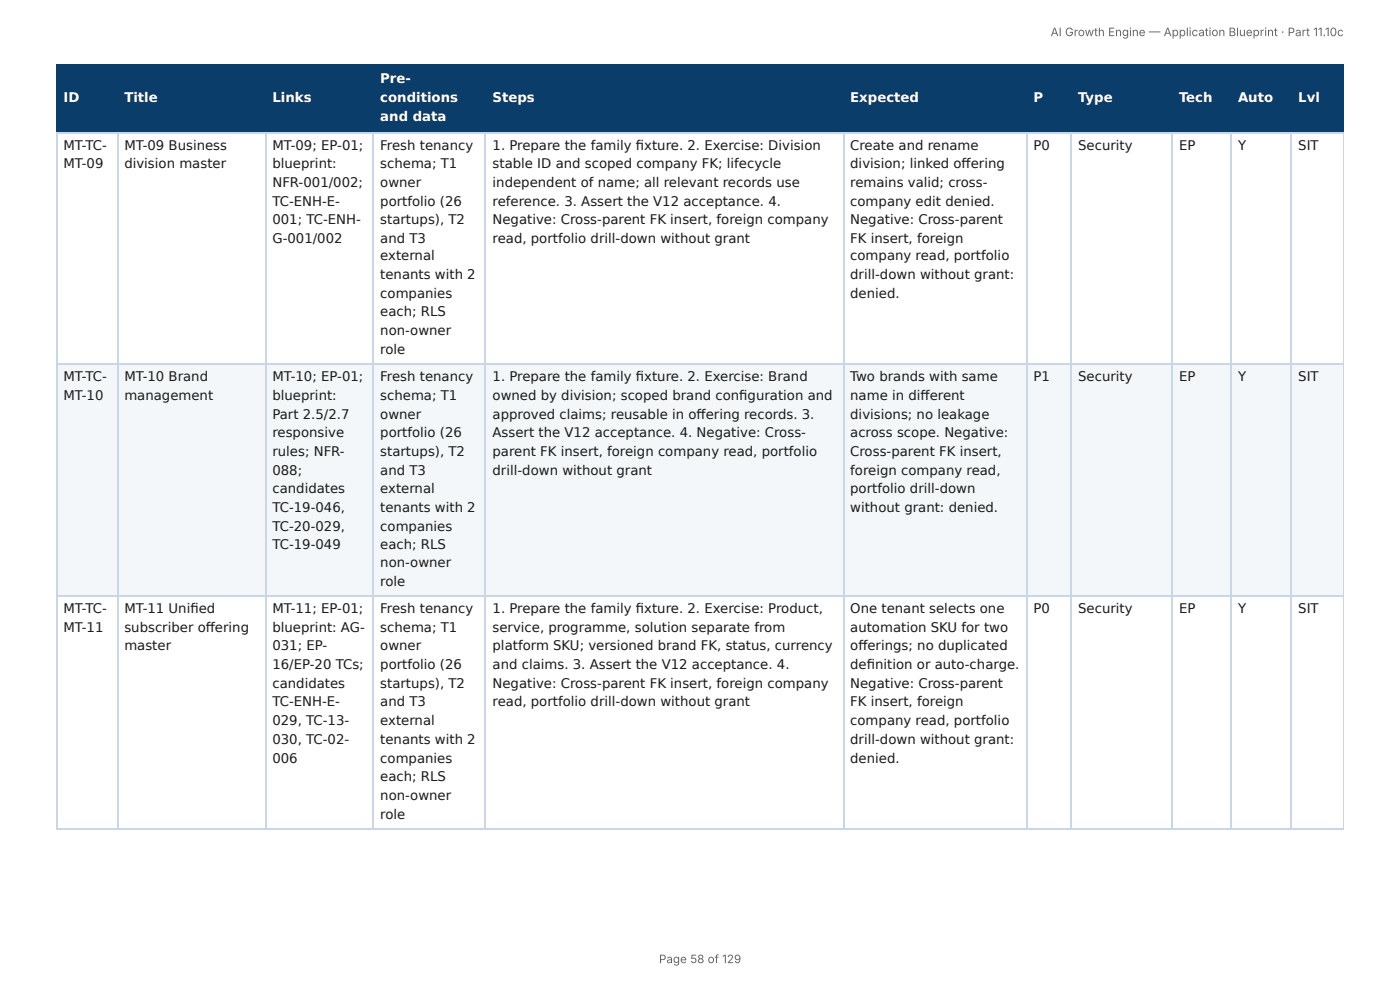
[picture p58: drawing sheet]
<svg xmlns="http://www.w3.org/2000/svg" width="297mm" height="210mm" viewBox="0 0 297 210" stroke-linecap="round" stroke-linejoin="round" font-family="sans-serif">
<defs><g id="words">
<g font-size="2.8" fill="#fff">
<text x="80.8" y="17.7">Pre-</text>
<text x="13.5" y="21.7">ID</text>
<text x="26.4" y="21.7">Title</text>
<text x="57.9" y="21.7">Links</text>
<text x="80.8" y="21.7">conditions</text>
<text x="104.6" y="21.7">Steps</text>
<text x="180.6" y="21.7">Expected</text>
<text x="219.5" y="21.7">P</text>
<text x="229" y="21.7">Type</text>
<text x="250.4" y="21.7">Tech</text>
<text x="262.9" y="21.7">Auto</text>
<text x="275.7" y="21.7">Lvl</text>
<text x="80.8" y="25.7">and data</text>
</g>
<g font-size="2.8" fill="#1a1a1a">
<text x="13.5" y="31.8">MT-TC-</text>
<text x="13.5" y="35.7">MT-09</text>
<text x="26.4" y="31.8">MT-09 Business</text>
<text x="26.4" y="35.7">division master</text>
<text x="57.9" y="31.8">MT-09; EP-01;</text>
<text x="57.9" y="35.7">blueprint:</text>
<text x="80.8" y="31.8">Fresh tenancy</text>
<text x="80.8" y="35.7">schema; T1</text>
<text x="104.6" y="31.8">1. Prepare the family fi xture. 2. Exercise: Division</text>
<text x="104.6" y="35.7">stable ID and scoped company FK; lifecycle</text>
<text x="180.6" y="31.8">Create and rename</text>
<text x="180.6" y="35.7">division; linked off ering</text>
<text x="219.5" y="31.8">P0</text>
<text x="229" y="31.8">Security</text>
<text x="250.4" y="31.8">EP</text>
<text x="262.9" y="31.8">Y</text>
<text x="275.7" y="31.8">SIT</text>
<text x="57.9" y="39.7">NFR-001/002;</text>
<text x="80.8" y="39.7">owner</text>
<text x="104.6" y="39.7">independent of name; all relevant records use</text>
<text x="180.6" y="39.7">remains valid; cross-</text>
<text x="57.9" y="43.7">TC-ENH-E-</text>
<text x="57.9" y="47.6">001; TC-ENH-</text>
<text x="80.8" y="43.7">portfolio (26</text>
<text x="80.8" y="47.6">startups), T2</text>
<text x="104.6" y="43.7">reference. 3. Assert the V12 acceptance. 4.</text>
<text x="104.6" y="47.6">Negative: Cross-parent FK insert, foreign company</text>
<text x="180.6" y="43.7">company edit denied.</text>
<text x="180.6" y="47.6">Negative: Cross-parent</text>
<text x="57.9" y="51.6">G-001/002</text>
<text x="80.8" y="51.6">and T3</text>
<text x="104.6" y="51.6">read, portfolio drill-down without grant</text>
<text x="180.6" y="51.6">FK insert, foreign</text>
<text x="80.8" y="55.3">external</text>
<text x="80.8" y="59.3">tenants with 2</text>
<text x="180.6" y="55.3">company read, portfolio</text>
<text x="180.6" y="59.3">drill-down without grant:</text>
<text x="80.8" y="63.2">companies</text>
<text x="180.6" y="63.2">denied.</text>
<text x="80.8" y="67.2">each; RLS</text>
<text x="80.8" y="71.2">non-owner</text>
<text x="80.8" y="75.1">role</text>
<text x="13.5" y="81">MT-TC-</text>
<text x="26.4" y="81">MT-10 Brand</text>
<text x="57.9" y="81">MT-10; EP-01;</text>
<text x="80.8" y="81">Fresh tenancy</text>
<text x="104.6" y="81">1. Prepare the family fi xture. 2. Exercise: Brand</text>
<text x="180.6" y="81">Two brands with same</text>
<text x="219.5" y="81">P1</text>
<text x="229" y="81">Security</text>
<text x="250.4" y="81">EP</text>
<text x="262.9" y="81">Y</text>
<text x="275.7" y="81">SIT</text>
<text x="13.5" y="84.9">MT-10</text>
<text x="26.4" y="84.9">management</text>
<text x="57.9" y="84.9">blueprint:</text>
<text x="57.9" y="88.9">Part 2.5/2.7</text>
<text x="80.8" y="84.9">schema; T1</text>
<text x="80.8" y="88.9">owner</text>
<text x="104.6" y="84.9">owned by division; scoped brand confi guration and</text>
<text x="104.6" y="88.9">approved claims; reusable in off ering records. 3.</text>
<text x="180.6" y="84.9">name in diff erent</text>
<text x="180.6" y="88.9">divisions; no leakage</text>
<text x="57.9" y="92.9">responsive</text>
<text x="80.8" y="92.9">portfolio (26</text>
<text x="104.6" y="92.9">Assert the V12 acceptance. 4. Negative: Cross-</text>
<text x="180.6" y="92.9">across scope. Negative:</text>
<text x="57.9" y="96.8">rules; NFR-</text>
<text x="57.9" y="100.8">088;</text>
<text x="80.8" y="96.8">startups), T2</text>
<text x="80.8" y="100.8">and T3</text>
<text x="104.6" y="96.8">parent FK insert, foreign company read, portfolio</text>
<text x="104.6" y="100.8">drill-down without grant</text>
<text x="180.6" y="96.8">Cross-parent FK insert,</text>
<text x="180.6" y="100.8">foreign company read,</text>
<text x="57.9" y="104.8">candidates</text>
<text x="80.8" y="104.8">external</text>
<text x="180.6" y="104.8">portfolio drill-down</text>
<text x="57.9" y="108.7">TC-19-046,</text>
<text x="57.9" y="112.7">TC-20-029,</text>
<text x="80.8" y="108.7">tenants with 2</text>
<text x="80.8" y="112.7">companies</text>
<text x="180.6" y="108.7">without grant: denied.</text>
<text x="57.9" y="116.7">TC-19-049</text>
<text x="80.8" y="116.7">each; RLS</text>
<text x="80.8" y="120.4">non-owner</text>
<text x="80.8" y="124.4">role</text>
<text x="13.5" y="130.2">MT-TC-</text>
<text x="26.4" y="130.2">MT-11 Unifi ed</text>
<text x="57.9" y="130.2">MT-11; EP-01;</text>
<text x="80.8" y="130.2">Fresh tenancy</text>
<text x="104.6" y="130.2">1. Prepare the family fi xture. 2. Exercise: Product,</text>
<text x="180.6" y="130.2">One tenant selects one</text>
<text x="219.5" y="130.2">P0</text>
<text x="229" y="130.2">Security</text>
<text x="250.4" y="130.2">EP</text>
<text x="262.9" y="130.2">Y</text>
<text x="275.7" y="130.2">SIT</text>
<text x="13.5" y="134.1">MT-11</text>
<text x="26.4" y="134.1">subscriber off ering</text>
<text x="57.9" y="134.1">blueprint: AG-</text>
<text x="80.8" y="134.1">schema; T1</text>
<text x="104.6" y="134.1">service, programme, solution separate from</text>
<text x="180.6" y="134.1">automation SKU for two</text>
<text x="26.4" y="138.1">master</text>
<text x="57.9" y="138.1">031; EP-</text>
<text x="57.9" y="142.1">16/EP-20 TCs;</text>
<text x="80.8" y="138.1">owner</text>
<text x="80.8" y="142.1">portfolio (26</text>
<text x="104.6" y="138.1">platform SKU; versioned brand FK, status, currency</text>
<text x="104.6" y="142.1">and claims. 3. Assert the V12 acceptance. 4.</text>
<text x="180.6" y="138.1">off erings; no duplicated</text>
<text x="180.6" y="142.1">defi nition or auto-charge.</text>
<text x="57.9" y="146.1">candidates</text>
<text x="80.8" y="146.1">startups), T2</text>
<text x="104.6" y="146.1">Negative: Cross-parent FK insert, foreign company</text>
<text x="180.6" y="146.1">Negative: Cross-parent</text>
<text x="57.9" y="150">TC-ENH-E-</text>
<text x="57.9" y="154">029, TC-13-</text>
<text x="80.8" y="150">and T3</text>
<text x="80.8" y="154">external</text>
<text x="104.6" y="150">read, portfolio drill-down without grant</text>
<text x="180.6" y="150">FK insert, foreign</text>
<text x="180.6" y="154">company read, portfolio</text>
<text x="57.9" y="158">030, TC-02-</text>
<text x="57.9" y="161.9">006</text>
<text x="80.8" y="158">tenants with 2</text>
<text x="80.8" y="161.9">companies</text>
<text x="180.6" y="158">drill-down without grant:</text>
<text x="180.6" y="161.9">denied.</text>
<text x="80.8" y="165.9">each; RLS</text>
<text x="80.8" y="169.9">non-owner</text>
<text x="80.8" y="173.8">role</text>
</g>
<g font-size="2.5" fill="#666">
<text x="223.1" y="7.7">AI Growth Engine — Application Blueprint · Part 11.10c</text>
<text x="140" y="204.5">Page 58 of 129</text>
</g>
</g></defs>
<g fill="#0b3d6b">
<path d="M12.2 14h12.7v14h-12.7z"/>
<path d="M24.9 14h31.5v14h-31.5z"/>
<path d="M56.4 14h23v14h-23z"/>
<path d="M79.4 14h23.8v14h-23.8z"/>
<path d="M103.2 14h75.9v14h-75.9z"/>
<path d="M179.1 14h38.9v14h-38.9z"/>
<path d="M218 14h9.5v14h-9.5z"/>
<path d="M227.5 14h21.5v14h-21.5z"/>
<path d="M249 14h12.4v14h-12.4z"/>
<path d="M261.4 14h13v14h-13z"/>
<path d="M274.4 14h11v14h-11z"/>
</g>
<g fill="#f4f7fa">
<path d="M12.2 77.5h12.7v49.2h-12.7z"/>
<path d="M24.9 77.5h31.5v49.2h-31.5z"/>
<path d="M56.4 77.5h23v49.2h-23z"/>
<path d="M79.4 77.5h23.8v49.2h-23.8z"/>
<path d="M103.2 77.5h75.9v49.2h-75.9z"/>
<path d="M179.1 77.5h38.9v49.2h-38.9z"/>
<path d="M218 77.5h9.5v49.2h-9.5z"/>
<path d="M227.5 77.5h21.5v49.2h-21.5z"/>
<path d="M249 77.5h12.4v49.2h-12.4z"/>
<path d="M261.4 77.5h13v49.2h-13z"/>
<path d="M274.4 77.5h11v49.2h-11z"/>
</g>
<g fill="none" stroke="#0b3d6b" stroke-width=".26">
<path d="M11.9 13.9h273.5M12 13.8v14.5M25 13.8v14.5M56.5 13.8v14.5M79.2 13.8v14.5M103.1 13.8v14.5M179.3 13.8v14.5M218.1 13.8v14.5M227.4 13.8v14.5M248.8 13.8v14.5M261.5 13.8v14.5M274.2 13.8v14.5"/>
<path d="M11.9 28.2h273.5"/>
</g>
<path d="M285.3 13.8v14.5" fill="none" stroke="#0b3d6b" stroke-width=".21"/>
<g fill="none" stroke="#c9d6e3" stroke-width=".26">
<path d="M11.9 28.2h273.5M12 28.3v147.6M25 28.3v147.6M56.5 28.3v147.6M79.2 28.3v147.6M103.1 28.3v147.6M179.3 28.3v147.6M218.1 28.3v147.6M227.4 28.3v147.6M248.8 28.3v147.6M261.5 28.3v147.6M274.2 28.3v147.6"/>
<path d="M11.9 77.4h273.5M11.9 126.6h273.5M11.9 176.1h273.5"/>
</g>
<path d="M285.3 28.3v147.6" fill="none" stroke="#c9d6e3" stroke-width=".21"/>
<use href="#words"/>
</svg>
